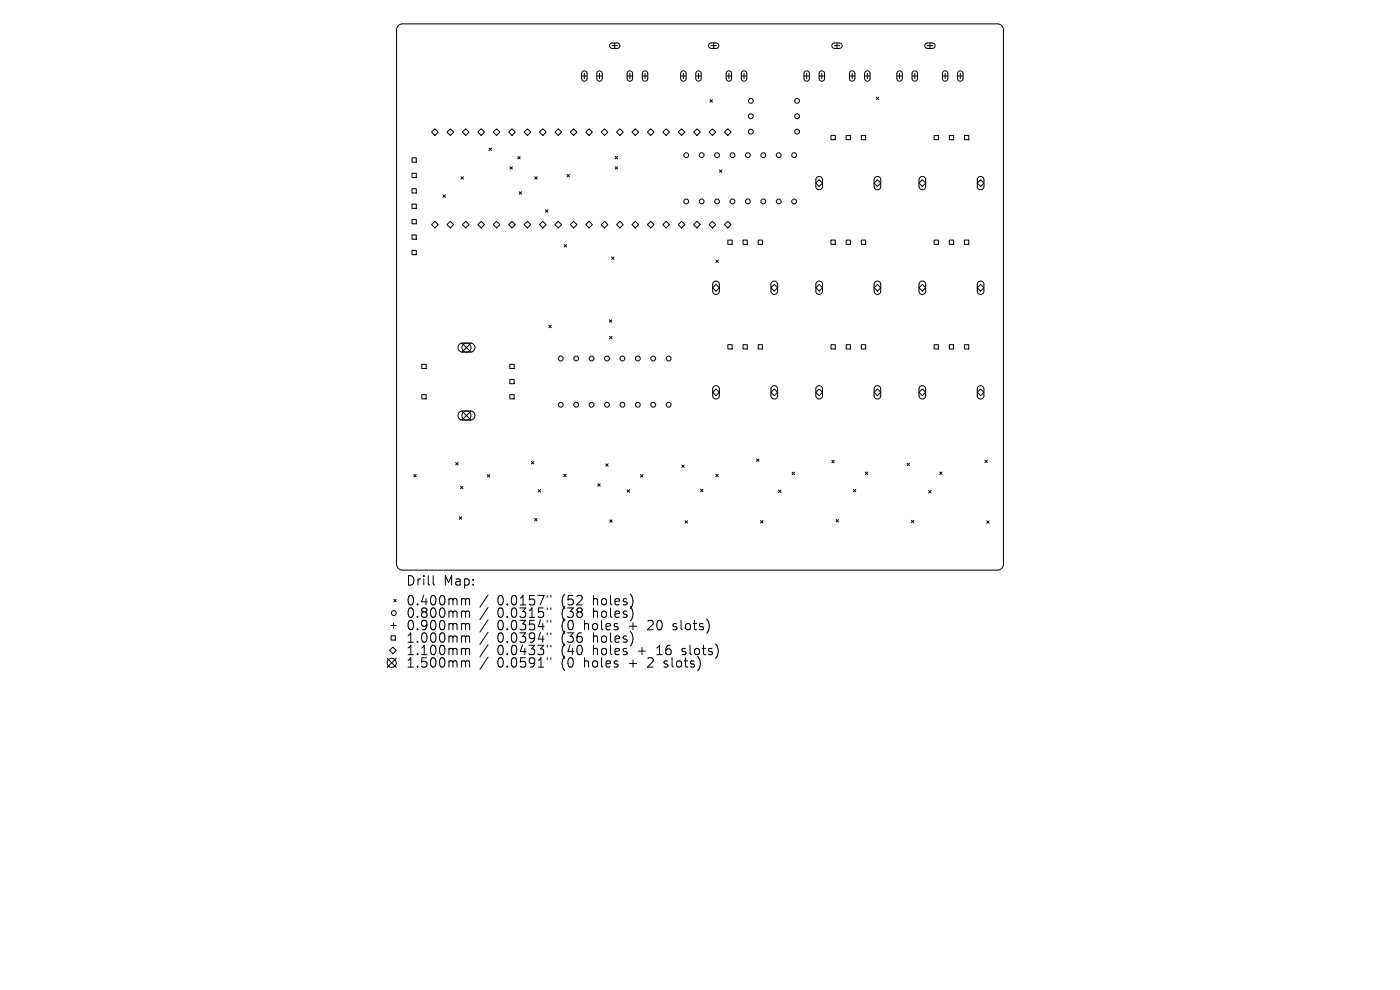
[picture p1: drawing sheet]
<svg xmlns="http://www.w3.org/2000/svg" width="297mm" height="210mm" viewBox="0 0 297 210" stroke-linecap="round" stroke-linejoin="round" font-family="sans-serif">
<defs><g id="words">
<g font-size="2.8">
<text x="86.1" y="124.5">Drill</text>
<text x="94.1" y="124.5">Map:</text>
<text x="86.1" y="128.7">0.400mm</text>
<text x="86.1" y="131.3">0.800mm</text>
<text x="105.5" y="128.7">0.0157&quot;</text>
<text x="105.5" y="131.3">0.0315&quot;</text>
<text x="119.2" y="128.7">(52</text>
<text x="119.2" y="131.3">(38</text>
<text x="126.1" y="128.7">holes)</text>
<text x="126.1" y="131.3">holes)</text>
<text x="86.1" y="134">0.900mm</text>
<text x="86.1" y="136.6">1.000mm</text>
<text x="105.5" y="134">0.0354&quot;</text>
<text x="105.5" y="136.6">0.0394&quot;</text>
<text x="119.2" y="134">(0</text>
<text x="119.2" y="136.6">(36</text>
<text x="124.2" y="134">holes</text>
<text x="126.1" y="136.6">holes)</text>
<text x="133.9" y="134">+</text>
<text x="138.1" y="134">20</text>
<text x="143.7" y="134">slots)</text>
<text x="86.1" y="139.3">1.100mm</text>
<text x="86.1" y="141.9">1.500mm</text>
<text x="105.5" y="139.3">0.0433&quot;</text>
<text x="105.5" y="141.9">0.0591&quot;</text>
<text x="119.2" y="139.3">(40</text>
<text x="119.2" y="141.9">(0</text>
<text x="124.2" y="141.9">holes</text>
<text x="126.1" y="139.3">holes</text>
<text x="133.9" y="141.9">+</text>
<text x="135.8" y="139.3">+</text>
<text x="138.1" y="141.9">2</text>
<text x="140" y="139.3">16</text>
<text x="141.7" y="141.9">slots)</text>
<text x="145.6" y="139.3">slots)</text>
</g>
</g></defs>
<g fill="none" stroke="#000" stroke-width=".21">
<path d="M84.5 5.4l.9-.3h126.2a1.29 1.29 0 0 1 1.3 1.3v113.3a1.29 1.29 0 0 1-1.3 1.2h-126.2a1.29 1.29 0 0 1-1.3-1.2v-113.3zM123.4 16.1h1.1M123.6 15.2l.5-.1 .4 .4v1.3l-.4 .4-.4-.1-.3-.3v-1.2zM124 15.5v1.2M126.6 16.1h1.2M126.8 15.2l.5-.1 .4 .4v1.3l-.4 .4-.4-.1-.3-.3v-1.2zM127.2 15.5v1.2M129.5 9.3l.3-.2h1.3l.3 .3 .1 .4-.4 .4h-1.4l-.4-.4zM129.8 9.7h1.2M130.4 9.1v1.2M133 16.1h1.2M133.2 15.2l.6-.1 .4 .4v1.3l-.4 .4-.5-.1-.2-.3-.1-1.2z"/>
<path d="M133.6 15.5v1.2M136.3 16.1h1.1M136.4 15.2l.6-.1 .4 .4v1.3l-.4 .4-.4-.1-.3-.3v-1.2zM136.8 15.5v1.2M144.4 16.1h1.2M144.6 15.2l.5-.1 .4 .4v1.3l-.4 .4-.4-.1-.3-.3v-1.2zM145 15.5v1.2M147.6 16.1h1.2M147.8 15.2l.5-.1 .5 .4v1.3l-.5 .4-.4-.1-.3-.3v-1.2zM148.2 15.5v1.2M150.5 9.3l.3-.2h1.3l.3 .3 .1 .4-.4 .4h-1.4l-.4-.4zM150.8 9.7h1.2"/>
<path d="M151.4 9.1v1.2M154 16.1h1.2M154.2 15.2l.6-.1 .4 .4v1.3l-.4 .4-.5-.1-.2-.3v-1.2zM154.6 15.5v1.2M157.3 16.1h1.1M157.4 15.2l.6-.1 .4 .4v1.3l-.4 .4-.4-.1-.3-.3v-1.2zM157.8 15.5v1.2M170.5 16.1h1.2M170.7 15.2l.6-.1 .4 .4v1.3l-.4 .4-.5-.1-.2-.3v-1.2zM171.1 15.5v1.2M173.8 16.1h1.1M173.9 15.2l.6-.1 .4 .4v1.3l-.4 .4-.4-.1-.3-.3v-1.2z"/>
<path d="M174.3 15.5v1.2M176.6 9.3l.4-.2h1.2l.4 .3v.4l-.4 .4h-1.3l-.4-.4zM177 9.7h1.1M177.6 9.1v1.2M180.2 16.1h1.2M180.4 15.2l.5-.1 .4 .4v1.3l-.4 .4-.4-.1-.3-.3v-1.2zM180.8 15.5v1.2M183.4 16.1h1.2M183.6 15.2l.6-.1 .4 .4v1.3l-.4 .4-.5-.1-.3-.3v-1.2zM184 15.5v1.2M190.3 16.1h1.1M190.4 15.2l.6-.1 .4 .4v1.3l-.4 .4-.4-.1-.3-.3v-1.2z"/>
<path d="M190.8 15.5v1.2M193.5 16.1h1.1M193.7 15.2l.5-.1 .4 .4v1.3l-.4 .4-.4-.1-.3-.3v-1.2zM194.1 15.5v1.2M196.4 9.3l.3-.2h1.2l.4 .3 .1 .4-.5 .4h-1.3l-.4-.4zM196.7 9.7h1.2M197.3 9.1v1.2M199.9 16.1h1.2M200.1 15.2l.6-.1 .4 .4v1.3l-.4 .4-.5-.1-.3-.3v-1.2zM200.5 15.5v1.2M203.1 16.1h1.2M203.3 15.2l.6-.1 .4 .4v1.3l-.4 .4-.5-.1-.2-.3-.1-1.2z"/>
<path d="M203.7 15.5v1.2M87.4 33.5h.9v.9h-.9zM87.4 36.8h.9v.9h-.9zM92.3 27.3l.7 .7-.7 .7-.7-.7zM94.8 28l.7-.7 .7 .7-.7 .7zM97.8 37.5l.5 .5M98.1 28l.7-.7 .7 .7-.7 .7zM98.3 37.5l-.5 .5M101.4 28l.7-.7 .7 .7-.7 .7zM103.8 31.4l.5 .5M104.3 31.4l-.5 .5M104.6 28l.7-.7 .8 .7-.8 .7z"/>
<path d="M107.9 28l.7-.7 .7 .7-.7 .7zM108.2 35.4l.5 .5M108.7 35.4l-.5 .5M109.8 33.2l.6 .5M110.4 33.2l-.6 .5M111.2 28l.7-.7 .7 .7-.7 .7zM113.4 37.5l.6 .5M114 37.5l-.6 .5M114.4 28l.8-.7 .7 .7-.7 .7zM117.7 28l.7-.7 .7 .7-.7 .7zM120.3 37l.5 .5M120.8 37l-.5 .5"/>
<path d="M121 28l.7-.7 .7 .7-.7 .7zM124.3 28l.7-.7 .7 .7-.7 .7zM127.5 28l.7-.7 .7 .7-.7 .7zM130.5 33.2l.5 .5M130.5 35.4l.5 .5M130.8 28l.7-.7 .7 .7-.7 .7zM131 33.2l-.5 .5M131 35.4l-.5 .5M134.1 28l.7-.7 .7 .7-.7 .7zM137.3 28l.7-.7 .8 .7-.8 .7zM141.3 27.3l.7 .7-.7 .7-.7-.7zM144.6 27.3l.7 .7-.7 .7-.7-.7z"/>
<path d="M147.1 28l.8-.7 .7 .7-.7 .7zM150.4 28l.7-.7 .7 .7-.7 .7zM150.6 21.2l.5 .5M151.1 21.2l-.5 .5M152.6 36l.5 .6M153.1 36l-.5 .6M153.7 28l.7-.7 .7 .7-.7 .7zM173.3 37.6a.71 .71 0 0 1 .8-.1 .71 .71 0 0 1 .4 .6v1.5a.71 .71 0 0 1-.7 .7 .71 .71 0 0 1-.7-.7v-1.5zM173.8 38.1l.7 .7-.7 .8-.7-.8zM176.3 28.7h.9v.9h-.9zM179.5 28.7h.9v.9h-.9zM182.7 28.7h.9v.9h-.9z"/>
<path d="M185.6 37.6a.71 .71 0 0 1 .8-.1 .71 .71 0 0 1 .5 .6v1.5a.71 .71 0 0 1-.8 .7 .71 .71 0 0 1-.7-.7v-1.5zM185.9 20.6l.5 .5M186.1 38.1l.8 .7-.8 .8-.7-.8zM186.4 20.6l-.5 .5M195.2 37.6a.71 .71 0 0 1 .7-.1 .71 .71 0 0 1 .5 .6v1.5a.71 .71 0 0 1-.7 .7 .71 .71 0 0 1-.7-.7v-1.5zM195.7 38.1l.7 .7-.7 .8-.7-.8zM198.2 28.7h.9v.9h-.9zM201.4 28.7h.9v.9h-.9zM204.6 28.7h.9v.9h-.9zM207.3 38.8l.7-.7 .7 .7-.7 .8zM207.5 37.6a.71 .71 0 0 1 .8-.1 .71 .71 0 0 1 .4 .6v1.5a.71 .71 0 0 1-.7 .7 .71 .71 0 0 1-.7-.7v-1.5zM87.4 40h.9v.9h-.9z"/>
<path d="M87.4 43.3h.9v.9h-.9zM87.4 46.6h.9v.9h-.9zM87.4 49.8h.9v.9h-.9zM87.4 53.1h.9v.9h-.9zM92.3 46.9l.7 .7-.7 .8-.7-.8zM94 41.3l.5 .6M94.5 41.3l-.5 .6M94.8 47.6l.7-.7 .7 .7-.7 .8zM98.1 47.6l.7-.7 .7 .7-.7 .8zM102.1 46.9l.7 .7-.7 .8-.7-.8zM105.3 46.9l.8 .7-.8 .8-.7-.8zM108.6 46.9l.7 .7-.7 .8-.7-.8z"/>
<path d="M110.1 40.7l.5 .5M110.6 40.7l-.5 .5M111.2 47.6l.7-.7 .7 .7-.7 .8zM114.4 47.6l.8-.7 .7 .7-.7 .8zM115.7 44.5l.5 .5M116.2 44.5l-.5 .5M118.4 46.9l.7 .7-.7 .8-.7-.8zM119.7 51.9l.5 .5M120.2 51.9l-.5 .5M121.7 46.9l.7 .7-.7 .8-.7-.8zM125 46.9l.7 .7-.7 .8-.7-.8zM127.5 47.6l.7-.7 .7 .7-.7 .8z"/>
<path d="M129.7 54.5l.6 .5M130.3 54.5l-.6 .5M131.5 46.9l.7 .7-.7 .8-.7-.8zM134.1 47.6l.7-.7 .7 .7-.7 .8zM137.3 47.6l.7-.7 .8 .7-.8 .8zM141.3 46.9l.7 .7-.7 .8-.7-.8zM144.6 46.9l.7 .7-.7 .8-.7-.8zM147.1 47.6l.8-.7 .7 .7-.7 .8zM151.1 46.9l.7 .7-.7 .8-.7-.8zM151.4 59.8a.71 .71 0 0 1 .8-.1 .71 .71 0 0 1 .4 .6v1.4a.71 .71 0 0 1-.7 .8 .71 .71 0 0 1-.7-.8v-1.4zM151.9 55.2l.5 .5M152.4 55.2l-.5 .5"/>
<path d="M154.4 46.9l.7 .7-.7 .8-.7-.8zM154.4 50.9h.9v.9h-.9zM157.6 50.9h.9v.9h-.9zM160.8 50.9h1v.9h-1zM163.8 59.8a.71 .71 0 0 1 .7-.1 .71 .71 0 0 1 .5 .6v1.4a.71 .71 0 0 1-.7 .8 .71 .71 0 0 1-.7-.8v-1.4zM173.3 59.8a.71 .71 0 0 1 .8-.1 .71 .71 0 0 1 .4 .6v1.4a.71 .71 0 0 1-.7 .8 .71 .71 0 0 1-.7-.8v-1.4zM176.3 50.9h.9v.9h-.9zM179.5 50.9h.9v.9h-.9zM182.7 50.9h.9v.9h-.9zM185.6 59.8a.71 .71 0 0 1 .8-.1 .71 .71 0 0 1 .5 .6v1.4a.71 .71 0 0 1-.8 .8 .71 .71 0 0 1-.7-.8v-1.4zM195.2 59.8a.71 .71 0 0 1 .7-.1 .71 .71 0 0 1 .5 .6v1.4a.71 .71 0 0 1-.7 .8 .71 .71 0 0 1-.7-.8v-1.4zM198.2 50.9h.9v.9h-.9z"/>
<path d="M201.4 50.9h.9v.9h-.9zM204.6 50.9h.9v.9h-.9zM207.5 59.8a.71 .71 0 0 1 .8-.1 .71 .71 0 0 1 .4 .6v1.4a.71 .71 0 0 1-.7 .8 .71 .71 0 0 1-.7-.8v-1.4zM89.5 77.3h.9v.9h-.9zM97.4 73.1l.6-.3h1.8a.97 .97 0 0 1 1 .9 .97 .97 0 0 1-1 1h-1.7a.97 .97 0 0 1-.9-.6 .97 .97 0 0 1 .2-1zM98 72.8l1.9 1.9M99.9 72.8l-1.9 1.9M108.2 77.3h.9v.9h-.9zM116.4 69l.6 .5M117 69l-.6 .5M129.3 67.8l.5 .6M129.3 71.4l.5 .5"/>
<path d="M129.8 67.8l-.5 .6M129.8 71.4l-.5 .5M151.2 61l.7-.7 .7 .7-.7 .7zM154.4 73.1h.9v.9h-.9zM157.6 73.1h.9v.9h-.9zM160.8 73.1h1v.9h-1zM163.6 61l.7-.7 .7 .7-.7 .7zM173.8 60.3l.7 .7-.7 .7-.7-.7zM176.3 73.1h.9v.9h-.9zM179.5 73.1h.9v.9h-.9zM182.7 73.1h.9v.9h-.9zM186.1 60.3l.8 .7-.8 .7-.7-.7z"/>
<path d="M195.7 60.3l.7 .7-.7 .7-.7-.7zM198.2 73.1h.9v.9h-.9zM201.4 73.1h.9v.9h-.9zM204.6 73.1h.9v.9h-.9zM207.3 61l.7-.7 .7 .7-.7 .7zM89.5 83.7h.9v.9h-.9zM96.7 98.1l.5 .5M97.2 98.1l-.5 .5M97.4 87.5l.6-.3h1.8a.97 .97 0 0 1 1 1 .97 .97 0 0 1-1 .9h-1.7a.97 .97 0 0 1-.9-.6 .97 .97 0 0 1 .2-1zM98 87.2l1.9 1.9M99.9 87.2l-1.9 1.9M108.2 80.5h.9v.9h-.9z"/>
<path d="M108.2 83.7h.9v.9h-.9zM112.7 97.9l.5 .5M113.2 97.9l-.5 .5M128.5 98.4l.5 .5M129 98.4l-.5 .5M144.6 98.6l.5 .5M145.1 98.6l-.5 .5M151.2 83.2l.7-.7 .7 .7-.7 .7zM151.4 82a.71 .71 0 0 1 .8-.1 .71 .71 0 0 1 .4 .6v1.4a.71 .71 0 0 1-.7 .7 .71 .71 0 0 1-.7-.7v-1.4zM160.5 97.4l.5 .5M161 97.4l-.5 .5M163.6 83.2l.7-.7 .7 .7-.7 .7z"/>
<path d="M163.8 82a.71 .71 0 0 1 .7-.1 .71 .71 0 0 1 .5 .6v1.4a.71 .71 0 0 1-.7 .7 .71 .71 0 0 1-.7-.7v-1.4zM173.3 82a.71 .71 0 0 1 .8-.1 .71 .71 0 0 1 .4 .6v1.4a.71 .71 0 0 1-.7 .7 .71 .71 0 0 1-.7-.7v-1.4zM173.8 82.5l.7 .7-.7 .7-.7-.7zM176.5 97.6l.5 .6M177 97.6l-.5 .6M185.6 82a.71 .71 0 0 1 .8-.1 .71 .71 0 0 1 .5 .6v1.4a.71 .71 0 0 1-.8 .7 .71 .71 0 0 1-.7-.7v-1.4zM186.1 82.5l.8 .7-.8 .7-.7-.7zM192.4 98.3l.5 .5M192.9 98.3l-.5 .5M195.2 82a.71 .71 0 0 1 .7-.1 .71 .71 0 0 1 .5 .6v1.4a.71 .71 0 0 1-.7 .7 .71 .71 0 0 1-.7-.7v-1.4zM195.7 82.5l.7 .7-.7 .7-.7-.7zM207.3 83.2l.7-.7 .7 .7-.7 .7z"/>
<path d="M207.5 82a.71 .71 0 0 1 .8-.1 .71 .71 0 0 1 .4 .6v1.4a.71 .71 0 0 1-.7 .7 .71 .71 0 0 1-.7-.7v-1.4zM208.9 97.6l.6 .5M209.5 97.6l-.6 .5M87.8 100.6l.5 .6M88.3 100.6l-.5 .6M97.4 109.6l.5 .5M97.7 103.2l.5 .5M97.9 109.6l-.5 .5M98.2 103.2l-.5 .5M103.4 100.7l.5 .5M103.9 100.7l-.5 .5M113.4 110l.5 .5"/>
<path d="M113.9 110l-.5 .5M114.2 103.8l.5 .6M114.7 103.8l-.5 .6M119.6 100.6l.5 .5M120.1 100.6l-.5 .5M126.8 102.6l.5 .6M127.3 102.6l-.5 .6M129.3 110.3l.6 .5M129.9 110.3l-.6 .5M133 103.9l.6 .5M133.6 103.9l-.6 .5M135.9 100.7l.5 .5"/>
<path d="M136.4 100.7l-.5 .5M145.3 110.5l.6 .5M145.9 110.5l-.6 .5M148.6 103.8l.5 .5M149.1 103.8l-.5 .5M151.9 100.6l.5 .5M152.4 100.6l-.5 .5M161.3 110.4l.6 .5M161.9 110.4l-.6 .5M165.2 104l.5 .5M165.7 104l-.5 .5M168 100.2l.5 .5"/>
<path d="M168.5 100.2l-.5 .5M177.4 110.2l.5 .5M177.9 110.2l-.5 .5M181 103.8l.6 .5M181.6 103.8l-.6 .5M183.6 100.1l.5 .5M184.1 100.1l-.5 .5M193.3 110.4l.5 .5M193.8 110.4l-.5 .5M197 104.1l.5 .5M197.5 104.1l-.5 .5M199.4 100.1l.5 .5"/>
<path d="M199.9 100.1l-.5 .5M209.3 110.5l.5 .5M209.8 110.5l-.5 .5M82.1 139.6l2 2M82.6 138l.8-.7 .7 .7-.7 .7zM82.9 132.7h1.2M83 134.9h.9v.9h-.9zM83.5 132.1v1.2M83.5 127.1l.6 .6M84.1 127.1l-.6 .6M84.1 139.6l-2 2M91.9 122.1v1.7l.3 .3"/>
<path d="M98.2 127l.5 .1 .1 .2M98.2 129.6l.5 .1 .1 .2M98.2 132.3h.3l.3 .3M98.2 134.9l.5 .1 .1 .2M98.2 137.5l.5 .1 .1 .2M98.8 127.3l.3-.3 .4 .1 .1 1.2M98.8 127.3v1M98.8 129.9v1.1M98.8 132.6v1M98.8 135.2v1M98.8 137.8v1.1M98.8 129.9l.3-.3 .4 .1 .1 1.3"/>
<path d="M98.8 132.6l.3-.3 .4 .1 .1 1.2M98.8 135.2l.3-.3 .4 .1 .1 1.2M98.8 137.8l.3-.3 .4 .1 .1 1.3M103.5 126.2l-1.7 2.6M103.5 128.9l-1.7 2.5M103.5 131.5l-1.7 2.6M103.5 134.1l-1.7 2.6M103.5 136.8l-1.7 2.6M103.5 139.4l-1.7 2.6M116.1 126.3v.4M116.1 129v.3M116.1 131.6v.4"/>
<path d="M116.1 134.2v.4M116.1 136.9v.4M116.1 139.5v.4M116.9 126.3v.4M116.9 129v.3M116.9 131.6v.4M116.9 134.2v.4M116.9 136.9v.4M116.9 139.5v.4M142.8 133.5l.2 .1M142.9 132.4v.4M144.7 138.8l.2 .1"/>
<path d="M144.8 137.6v.5M98.2 140.2l.5 .1 .1 .2M98.8 140.5v1M98.8 140.5l.3-.3 .4 .1 .1 1.2M140.9 141.4l.2 .1M141 140.3v.5"/>
<circle cx="145.6" cy="32.9" r=".51"/>
<circle cx="148.8" cy="32.9" r=".51"/>
<circle cx="152.1" cy="32.9" r=".51"/>
<circle cx="155.4" cy="32.9" r=".52"/>
<circle cx="158.7" cy="32.9" r=".52"/>
<circle cx="159.3" cy="27.9" r=".51"/>
<circle cx="159.3" cy="21.4" r=".51"/>
<circle cx="159.3" cy="24.7" r=".51"/>
<circle cx="161.9" cy="32.9" r=".52"/>
<circle cx="165.2" cy="32.9" r=".52"/>
<circle cx="168.5" cy="32.9" r=".52"/>
<circle cx="169.1" cy="24.7" r=".51"/>
<circle cx="169.1" cy="21.4" r=".51"/>
<circle cx="169.1" cy="27.9" r=".51"/>
<circle cx="145.6" cy="42.7" r=".51"/>
<circle cx="148.8" cy="42.7" r=".51"/>
<circle cx="152.1" cy="42.7" r=".51"/>
<circle cx="155.4" cy="42.7" r=".52"/>
<circle cx="158.7" cy="42.7" r=".52"/>
<circle cx="161.9" cy="42.7" r=".52"/>
<circle cx="165.2" cy="42.7" r=".52"/>
<circle cx="168.5" cy="42.7" r=".52"/>
<circle cx="99" cy="73.7" r=".97"/>
<circle cx="119" cy="76.1" r=".51"/>
<circle cx="122.2" cy="76.1" r=".51"/>
<circle cx="125.5" cy="76.1" r=".51"/>
<circle cx="128.8" cy="76.1" r=".52"/>
<circle cx="132" cy="76.1" r=".52"/>
<circle cx="135.3" cy="76.1" r=".52"/>
<circle cx="138.6" cy="76.1" r=".52"/>
<circle cx="141.9" cy="76.1" r=".52"/>
<circle cx="99" cy="88.2" r=".97"/>
<circle cx="119" cy="85.9" r=".51"/>
<circle cx="122.2" cy="85.9" r=".51"/>
<circle cx="125.5" cy="85.9" r=".51"/>
<circle cx="128.8" cy="85.9" r=".52"/>
<circle cx="132" cy="85.9" r=".52"/>
<circle cx="135.3" cy="85.9" r=".52"/>
<circle cx="138.6" cy="85.9" r=".52"/>
<circle cx="141.9" cy="85.9" r=".52"/>
<circle cx="83.5" cy="130" r=".52"/>
<circle cx="83.1" cy="140.6" r=".97"/>
</g>
<use href="#words"/>
</svg>
